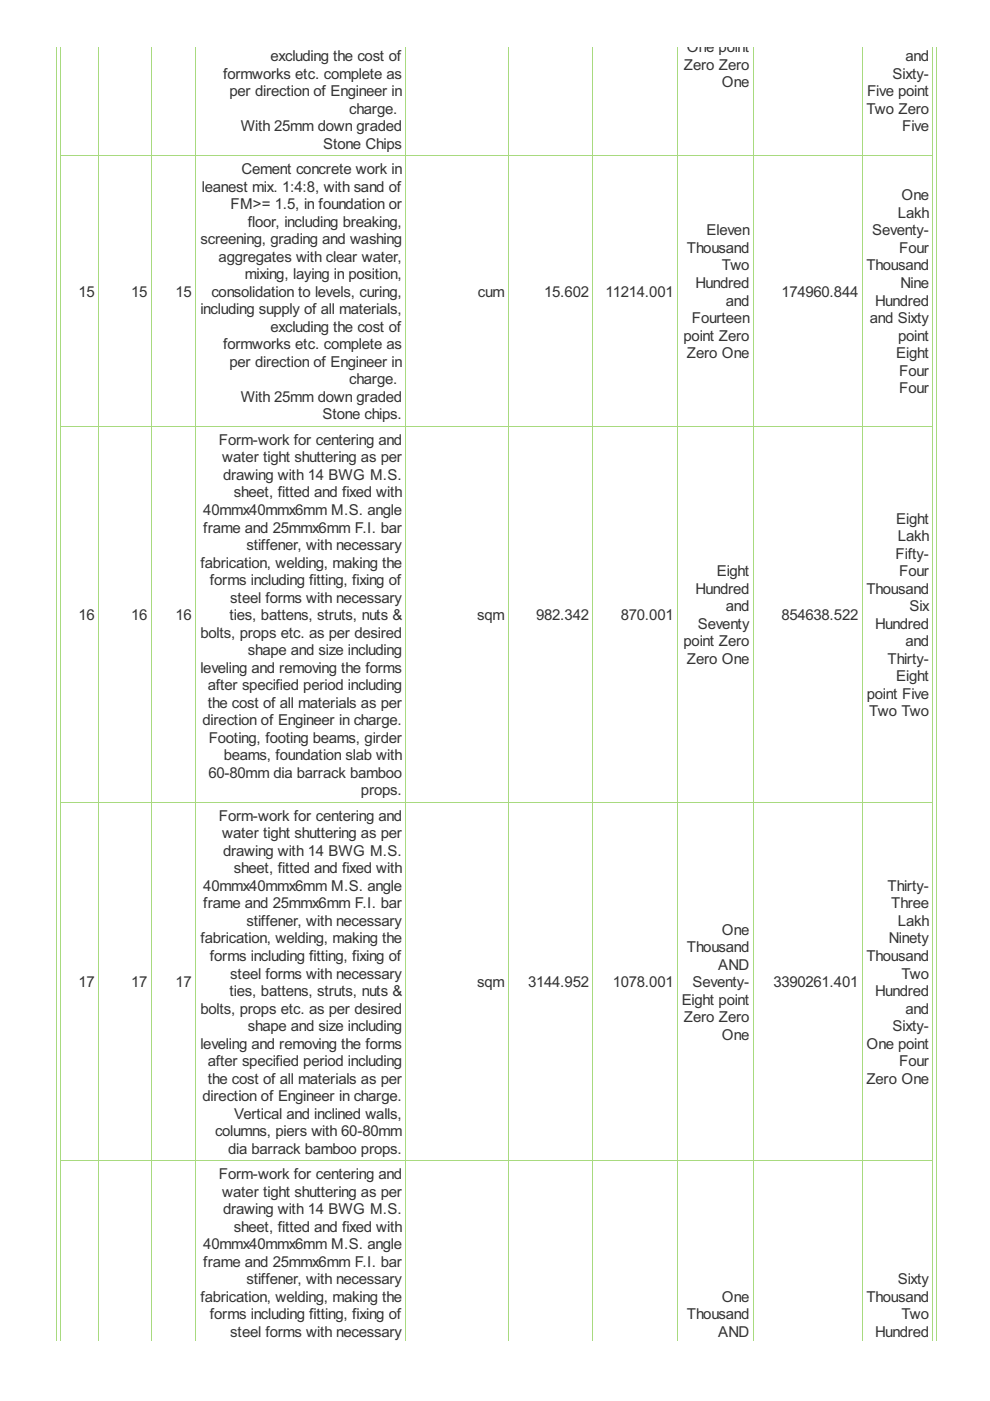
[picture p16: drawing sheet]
<svg xmlns="http://www.w3.org/2000/svg" width="210mm" height="297mm" viewBox="0 0 210 297" stroke-linecap="round" stroke-linejoin="round" font-family="sans-serif">
<defs><g id="words">
<g font-size="3.6" fill="#333">
<text x="145.6" y="11.1">One point</text>
<text x="47.3" y="16.6">formworks etc. complete as</text>
<text x="57.3" y="12.9">excluding the cost of</text>
<text x="145" y="14.8">Zero Zero</text>
<text x="189.3" y="16.6">Sixty-</text>
<text x="192" y="12.9">and</text>
<text x="48.7" y="20.4">per direction of Engineer in</text>
<text x="153" y="18.5">One</text>
<text x="183.8" y="20.4">Five point</text>
<text x="51.1" y="27.8">With 25mm down graded</text>
<text x="74.1" y="24.1">charge.</text>
<text x="183.7" y="24.1">Two Zero</text>
<text x="191.3" y="27.8">Five</text>
<text x="68.5" y="31.5">Stone Chips</text>
<text x="42.8" y="40.6">leanest mix. 1:4:8, with sand of</text>
<text x="51.2" y="36.9">Cement concrete work in</text>
<text x="48.9" y="44.3">FM&gt;= 1.5, in foundation or</text>
<text x="190.3" y="46.2">Lakh</text>
<text x="191.1" y="42.5">One</text>
<text x="42.5" y="51.8">screening, grading and washing</text>
<text x="52.6" y="48.1">floor, including breaking,</text>
<text x="145.6" y="53.6">Thousand</text>
<text x="149.8" y="49.9">Eleven</text>
<text x="184.9" y="49.9">Seventy-</text>
<text x="190.7" y="53.6">Four</text>
<text x="46.4" y="55.5">aggregates with clear water,</text>
<text x="51.9" y="59.2">mixing, laying in position,</text>
<text x="153" y="57.3">Two</text>
<text x="183.7" y="57.3">Thousand</text>
<text x="16.6" y="62.9">15</text>
<text x="27.8" y="62.9">15</text>
<text x="37.2" y="62.9">15</text>
<text x="44.8" y="62.9">consolidation to levels, curing,</text>
<text x="101.3" y="62.9">cum</text>
<text x="115.4" y="62.9">15.602</text>
<text x="128.4" y="62.9">11214.001</text>
<text x="147.5" y="61.1">Hundred</text>
<text x="153.9" y="64.8">and</text>
<text x="165.7" y="62.9">174960.844</text>
<text x="185.5" y="64.8">Hundred</text>
<text x="191" y="61.1">Nine</text>
<text x="42.5" y="66.6">including supply of all materials,</text>
<text x="57.3" y="70.3">excluding the cost of</text>
<text x="146.7" y="68.5">Fourteen</text>
<text x="184.4" y="68.5">and Sixty</text>
<text x="47.3" y="74.1">formworks etc. complete as</text>
<text x="48.7" y="77.8">per direction of Engineer in</text>
<text x="144.9" y="72.2">point Zero</text>
<text x="145.6" y="75.9">Zero One</text>
<text x="190" y="75.9">Eight</text>
<text x="190.4" y="72.2">point</text>
<text x="74.1" y="81.5">charge.</text>
<text x="190.7" y="79.6">Four</text>
<text x="190.7" y="83.3">Four</text>
<text x="51.1" y="85.2">With 25mm down graded</text>
<text x="68.4" y="88.9">Stone chips.</text>
<text x="46.4" y="94.3">Form-work for centering and</text>
<text x="47.1" y="98.1">water tight shuttering as per</text>
<text x="47.3" y="101.8">drawing with 14 BWG M.S.</text>
<text x="49.6" y="105.5">sheet, fitted and fixed with</text>
<text x="43.1" y="109.2">40mmx40mmx6mm M.S. angle</text>
<text x="43.1" y="112.9">frame and 25mmx6mm F.I. bar</text>
<text x="190" y="111.1">Eight</text>
<text x="52.2" y="116.6">stiffener, with necessary</text>
<text x="189.9" y="118.5">Fifty-</text>
<text x="190.3" y="114.8">Lakh</text>
<text x="42.5" y="120.3">fabrication, welding, making the</text>
<text x="44.5" y="124.1">forms including fitting, fixing of</text>
<text x="147.5" y="125.9">Hundred</text>
<text x="152" y="122.2">Eight</text>
<text x="183.7" y="125.9">Thousand</text>
<text x="190.7" y="122.2">Four</text>
<text x="16.6" y="131.5">16</text>
<text x="27.8" y="131.5">16</text>
<text x="37.2" y="131.5">16</text>
<text x="48.7" y="131.5">ties, battens, struts, nuts &amp;</text>
<text x="48.8" y="127.8">steel forms with necessary</text>
<text x="101.1" y="131.5">sqm</text>
<text x="113.7" y="131.5">982.342</text>
<text x="131.6" y="131.5">870.001</text>
<text x="153.9" y="129.6">and</text>
<text x="165.7" y="131.5">854638.522</text>
<text x="192.8" y="129.6">Six</text>
<text x="42.5" y="135.2">bolts, props etc. as per desired</text>
<text x="144.9" y="137.1">point Zero</text>
<text x="147.9" y="133.3">Seventy</text>
<text x="185.5" y="133.3">Hundred</text>
<text x="192" y="137.1">and</text>
<text x="42.5" y="142.6">leveling and removing the forms</text>
<text x="52.6" y="138.9">shape and size including</text>
<text x="145.6" y="140.8">Zero One</text>
<text x="188.2" y="140.8">Thirty-</text>
<text x="44" y="146.3">after specified period including</text>
<text x="183.8" y="148.2">point Five</text>
<text x="190" y="144.5">Eight</text>
<text x="43" y="153.8">direction of Engineer in charge.</text>
<text x="44" y="150.1">the cost of all materials as per</text>
<text x="184.3" y="151.9">Two Two</text>
<text x="44.2" y="157.5">Footing, footing beams, girder</text>
<text x="47.4" y="161.2">beams, foundation slab with</text>
<text x="44.2" y="164.9">60-80mm dia barrack bamboo</text>
<text x="76.5" y="168.6">props.</text>
<text x="46.4" y="174">Form-work for centering and</text>
<text x="47.1" y="177.8">water tight shuttering as per</text>
<text x="47.3" y="181.5">drawing with 14 BWG M.S.</text>
<text x="49.6" y="185.2">sheet, fitted and fixed with</text>
<text x="43.1" y="188.9">40mmx40mmx6mm M.S. angle</text>
<text x="188.2" y="188.9">Thirty-</text>
<text x="43.1" y="192.6">frame and 25mmx6mm F.I. bar</text>
<text x="52.2" y="196.3">stiffener, with necessary</text>
<text x="188.9" y="192.6">Three</text>
<text x="190.3" y="196.3">Lakh</text>
<text x="42.5" y="200">fabrication, welding, making the</text>
<text x="44.5" y="203.8">forms including fitting, fixing of</text>
<text x="145.6" y="201.9">Thousand</text>
<text x="153" y="198.2">One</text>
<text x="183.7" y="203.8">Thousand</text>
<text x="188.5" y="200">Ninety</text>
<text x="16.6" y="209.3">17</text>
<text x="27.8" y="209.3">17</text>
<text x="37.2" y="209.3">17</text>
<text x="48.8" y="207.5">steel forms with necessary</text>
<text x="101.1" y="209.3">sqm</text>
<text x="112" y="209.3">3144.952</text>
<text x="129.9" y="209.3">1078.001</text>
<text x="146.9" y="209.3">Seventy-</text>
<text x="152.3" y="205.6">AND</text>
<text x="164" y="209.3">3390261.401</text>
<text x="191.1" y="207.5">Two</text>
<text x="42.5" y="214.9">bolts, props etc. as per desired</text>
<text x="48.7" y="211.2">ties, battens, struts, nuts &amp;</text>
<text x="144.5" y="213">Eight point</text>
<text x="185.5" y="211.2">Hundred</text>
<text x="192" y="214.9">and</text>
<text x="52.6" y="218.6">shape and size including</text>
<text x="145" y="216.8">Zero Zero</text>
<text x="153" y="220.5">One</text>
<text x="189.3" y="218.6">Sixty-</text>
<text x="42.5" y="222.3">leveling and removing the forms</text>
<text x="44" y="226">after specified period including</text>
<text x="183.7" y="222.3">One point</text>
<text x="190.7" y="226">Four</text>
<text x="43" y="233.5">direction of Engineer in charge.</text>
<text x="44" y="229.8">the cost of all materials as per</text>
<text x="183.7" y="229.8">Zero One</text>
<text x="49.7" y="237.2">Vertical and inclined walls,</text>
<text x="45.6" y="240.9">columns, piers with 60-80mm</text>
<text x="48.4" y="244.6">dia barrack bamboo props.</text>
<text x="46.4" y="250">Form-work for centering and</text>
<text x="47.1" y="253.7">water tight shuttering as per</text>
<text x="47.3" y="257.5">drawing with 14 BWG M.S.</text>
<text x="49.6" y="261.2">sheet, fitted and fixed with</text>
<text x="43.1" y="264.9">40mmx40mmx6mm M.S. angle</text>
<text x="43.1" y="268.6">frame and 25mmx6mm F.I. bar</text>
<text x="52.2" y="272.3">stiffener, with necessary</text>
<text x="190.3" y="272.3">Sixty</text>
<text x="42.5" y="276">fabrication, welding, making the</text>
<text x="44.5" y="279.7">forms including fitting, fixing of</text>
<text x="145.6" y="279.7">Thousand</text>
<text x="153" y="276">One</text>
<text x="183.7" y="276">Thousand</text>
<text x="191.1" y="279.7">Two</text>
<text x="48.8" y="283.5">steel forms with necessary</text>
<text x="152.3" y="283.5">AND</text>
<text x="185.5" y="283.5">Hundred</text>
</g>
</g></defs>
<g fill="none" stroke="#a8da7f" stroke-width=".21">
<path d="M11.9 9.9v274.4M12.9 9.9v274.4M20.9 9.9v274.4M32 9.9v274.4M41.5 9.9v274.4M86.1 9.9v274.4M107.7 9.9v274.4M125.7 9.9v274.4M143.6 9.9v274.4M159.7 9.9v274.4M182.8 9.9v274.4M197.8 9.9v274.4"/>
<path d="M198.6 9.9v274.4M12.8 33h185.1M12.8 90.4h185.1M12.8 170.1h185.1M12.8 246.1h185.1"/>
</g>
<use href="#words"/>
</svg>
